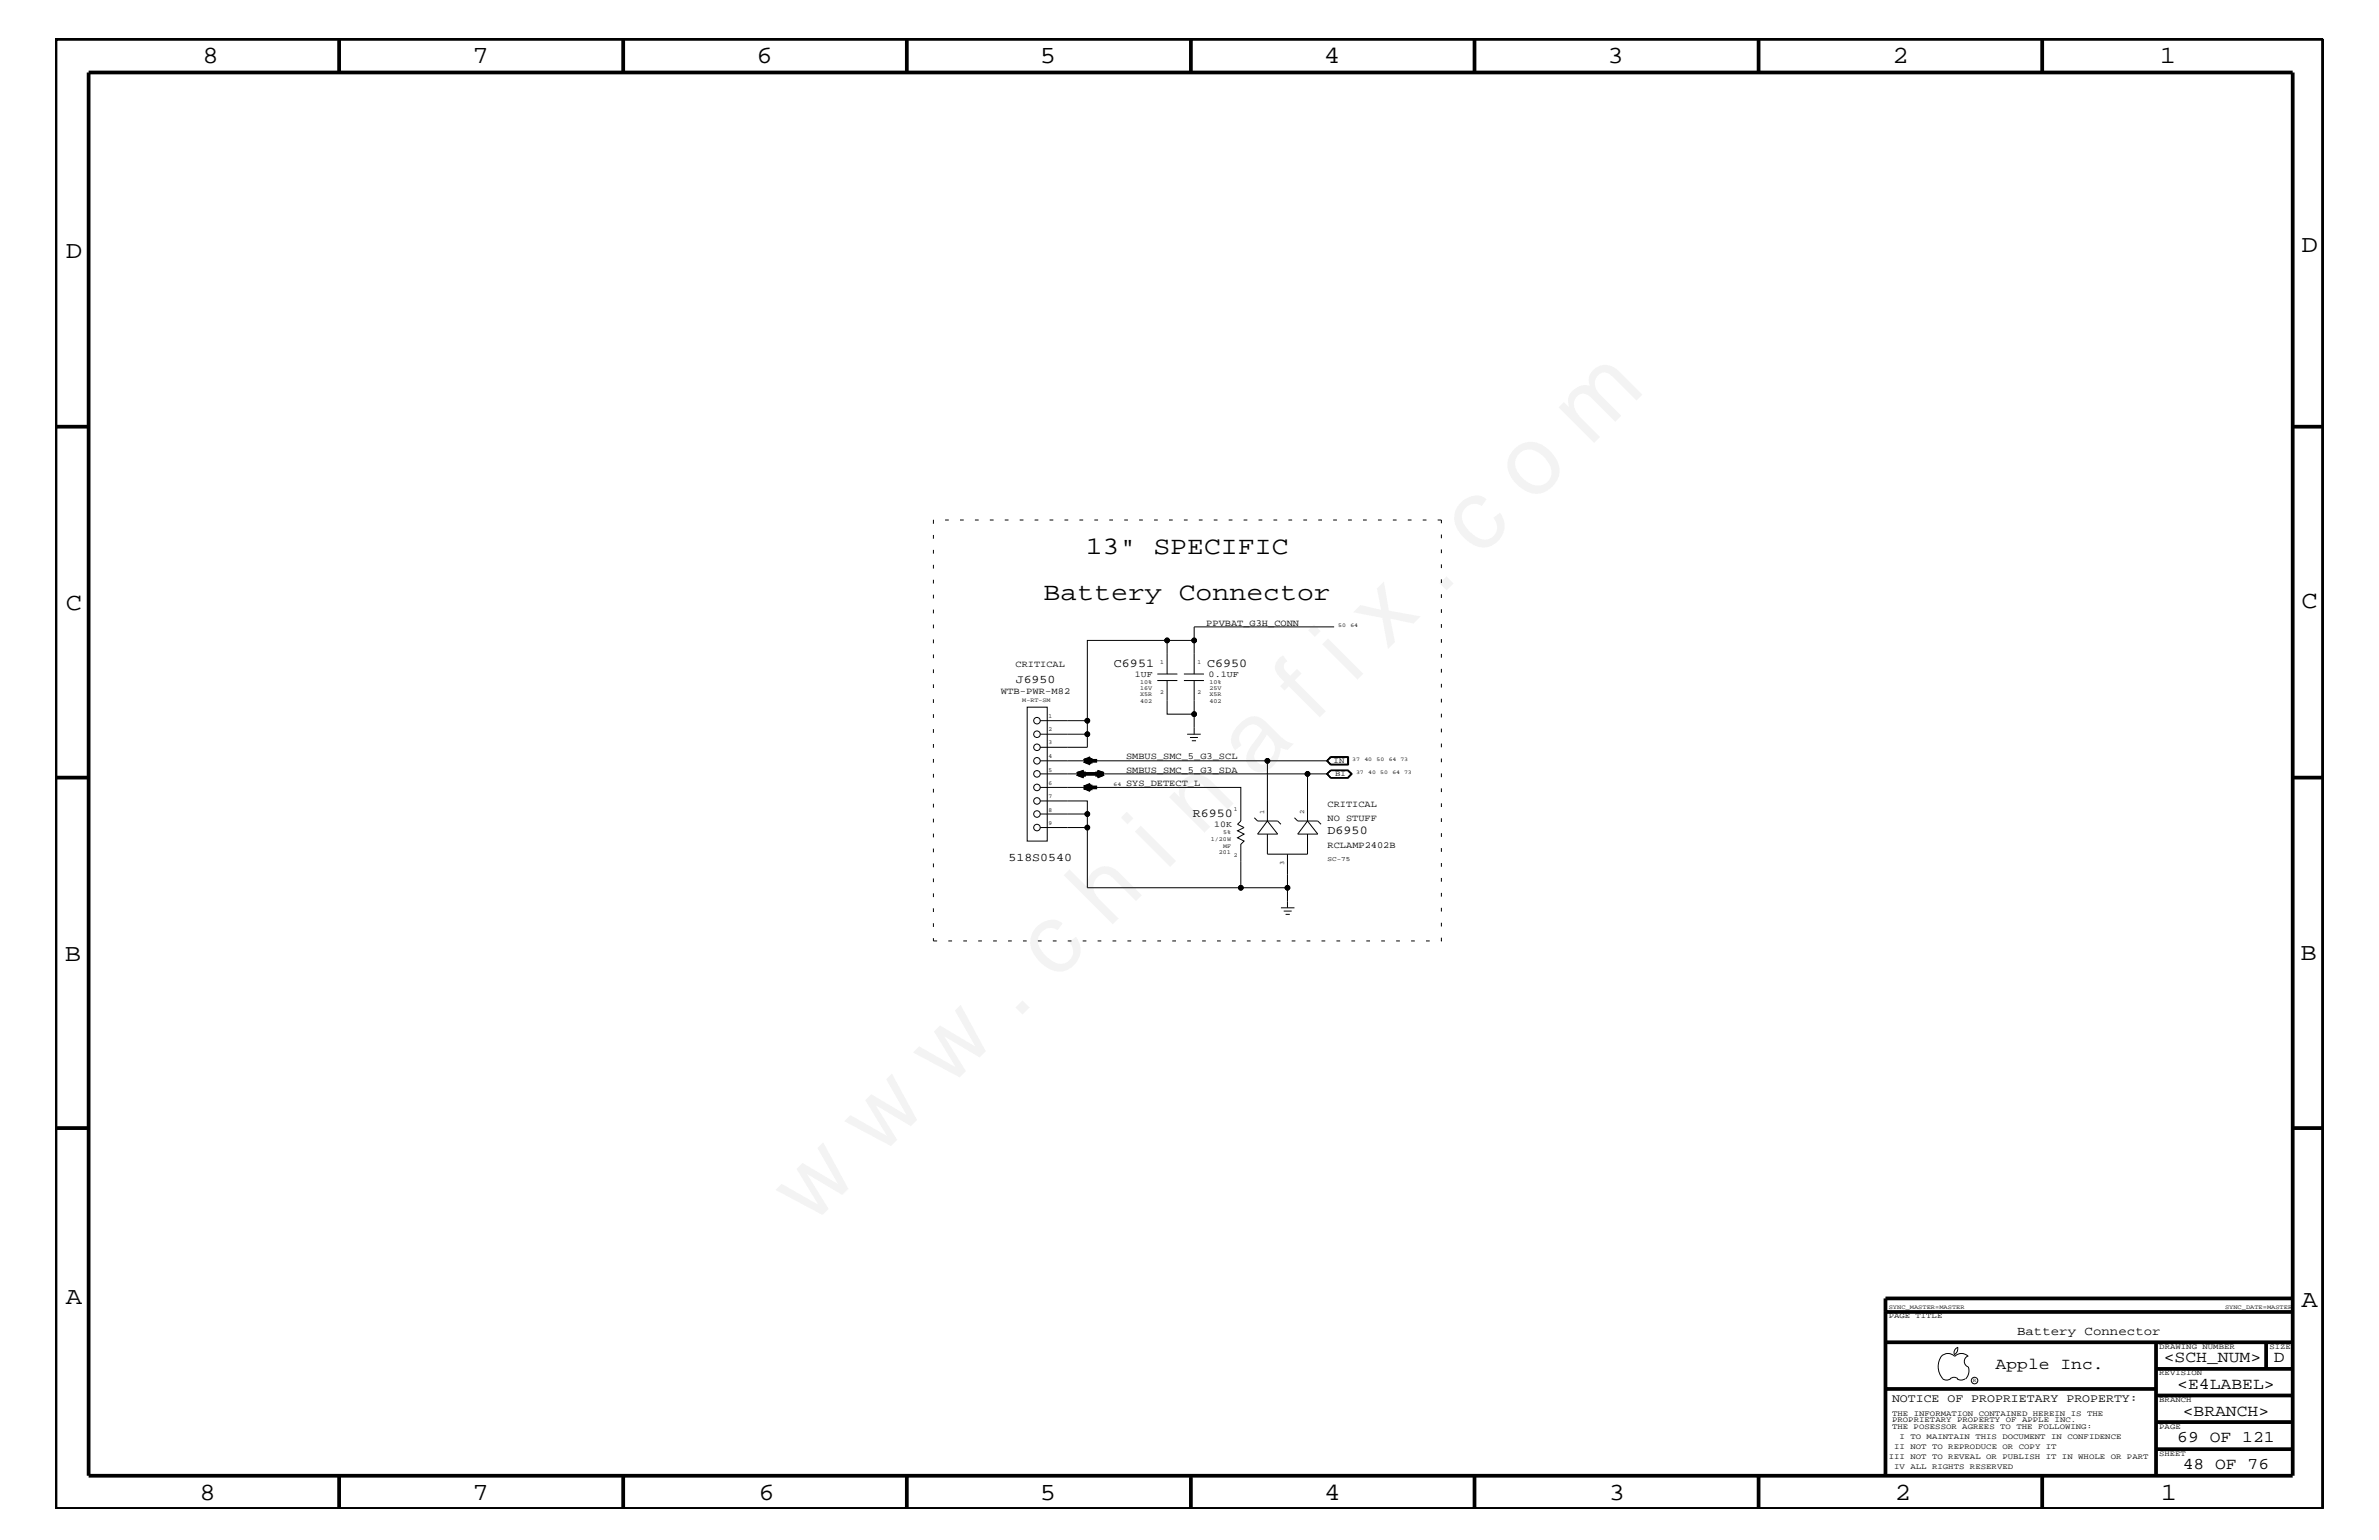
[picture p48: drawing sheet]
<svg xmlns="http://www.w3.org/2000/svg" width="432mm" height="279mm" viewBox="0 0 432 279" stroke-linecap="round" stroke-linejoin="round" font-family="sans-serif">
<defs><g id="words">
<text font-size="17.6" x="147.1" y="222.6" transform="rotate(-45 147.1 222.6)">w w w . c h i n a f i x . c o m</text>
<g font-size="4.6">
<text x="197.1" y="100.4">13&quot; SPECIFIC</text>
<text x="189.4" y="108.9">Battery Connector</text>
</g>
<g font-size="4.5">
<text x="36.7" y="11.5">8</text>
<text x="85.8" y="11.5">7</text>
<text x="137.3" y="11.5">6</text>
<text x="188.7" y="11.5">5</text>
<text x="240.3" y="11.5">4</text>
<text x="291.8" y="11.5">3</text>
<text x="343.5" y="11.5">2</text>
<text x="392" y="11.5">1</text>
<text x="11.9" y="46.8">D</text>
<text x="417.7" y="45.7">D</text>
<text x="11.9" y="110.6">C</text>
<text x="417.7" y="110.3">C</text>
<text x="11.8" y="174.3">B</text>
<text x="417.6" y="174.2">B</text>
<text x="11.9" y="236.7">A</text>
<text x="417.7" y="237.1">A</text>
<text x="36.2" y="272.1">8</text>
<text x="85.8" y="272.1">7</text>
<text x="137.7" y="272.1">6</text>
<text x="188.7" y="272.1">5</text>
<text x="240.4" y="272.1">4</text>
<text x="292" y="272.1">3</text>
<text x="343.9" y="272.1">2</text>
<text x="392.2" y="272.1">1</text>
</g>
<g font-size="3">
<text x="362.2" y="248.4">Apple Inc.</text>
<text x="392.7" y="247.1">&lt;SCH_NUM&gt;</text>
<text x="395.2" y="252">&lt;E4LABEL&gt;</text>
<text x="412.7" y="247.1">D</text>
<text x="396.2" y="256.8">&lt;BRANCH&gt;</text>
<text x="395.2" y="261.6">69 OF 121</text>
<text x="396.2" y="266.6">48 OF 76</text>
</g>
<text font-size="2.3" x="366.1" y="242.3">Battery Connector</text>
<g font-size="2.2">
<text x="202.2" y="121">C6951</text>
<text x="219.1" y="121">C6950</text>
<text x="216.5" y="148.2">R6950</text>
<text x="241" y="151.3">D6950</text>
</g>
<g font-size="2.1">
<text x="184.4" y="124">J6950</text>
<text x="183" y="156.2">518S0540</text>
<text x="343.4" y="254.4">NOTICE OF PROPRIETARY PROPERTY:</text>
</g>
<g font-size="1.7">
<text x="218.9" y="113.6">PPVBAT_G3H_CONN</text>
<text x="181.7" y="125.9">WTB-PWR-M82</text>
<text x="184.3" y="121">CRITICAL</text>
<text x="204.4" y="137.8">SMBUS_SMC_5_G3_SCL</text>
<text x="204.4" y="140.2">SMBUS_SMC_5_G3_SDA</text>
<text x="204.4" y="142.6">SYS_DETECT_L</text>
<text x="241" y="149">NO STUFF</text>
<text x="241" y="146.5">CRITICAL</text>
<text x="241" y="153.8">RCLAMP2402B</text>
</g>
<g font-size="1.6">
<text x="206" y="122.9">1UF</text>
<text x="219.4" y="122.9">0.1UF</text>
<text x="220.4" y="150.1">10K</text>
</g>
<g font-size="1.4">
<text x="242.1" y="138.4">IN</text>
<text x="242.3" y="140.8">BI</text>
<text x="342.8" y="239.2">PAGE TITLE</text>
<text x="391.9" y="244.7">DRAWING NUMBER</text>
<text x="411.9" y="244.7">SIZE</text>
<text x="391.9" y="249.5">REVISION</text>
<text x="343.4" y="256.8">THE INFORMATION CONTAINED HEREIN IS THE</text>
<text x="391.9" y="254.4">BRANCH</text>
<text x="343.4" y="258">PROPRIETARY PROPERTY OF APPLE INC.</text>
<text x="343.4" y="259.3">THE POSESSOR AGREES TO THE FOLLOWING:</text>
<text x="343.8" y="262.9">II NOT TO REPRODUCE OR COPY IT</text>
<text x="344.8" y="261.1">I TO MAINTAIN THIS DOCUMENT IN CONFIDENCE</text>
<text x="391.9" y="259.3">PAGE</text>
<text x="342.8" y="264.7">III NOT TO REVEAL OR PUBLISH IT IN WHOLE OR PART</text>
<text x="343.8" y="266.6">IV ALL RIGHTS RESERVED</text>
<text x="391.9" y="264.1">SHEET</text>
</g>
<g font-size="1.2">
<text x="229.4" y="147.7" transform="rotate(-90 229.4 147.7)">1</text>
<text x="236.7" y="147.7" transform="rotate(-90 236.7 147.7)">2</text>
<text x="233.1" y="157" transform="rotate(-90 233.1 157)">3</text>
<text x="241" y="156.2">SC-75</text>
</g>
<g font-size="1.1">
<text x="206.9" y="125.2">16V</text>
<text x="206.9" y="124.1">10%</text>
<text x="210.6" y="125.9">2</text>
<text x="210.6" y="120.4">1</text>
<text x="217.3" y="125.9">2</text>
<text x="217.3" y="120.4">1</text>
<text x="219.5" y="124.1">10%</text>
<text x="219.5" y="125.2">25V</text>
<text x="185.5" y="127.4">M-RT-SM</text>
<text x="190.3" y="130.2">1</text>
<text x="206.9" y="126.4">X5R</text>
<text x="206.9" y="127.6">402</text>
<text x="219.5" y="127.6">402</text>
<text x="219.5" y="126.4">X5R</text>
<text x="190.3" y="137.5">4</text>
<text x="190.3" y="135.1">3</text>
<text x="190.3" y="132.7">2</text>
<text x="190.3" y="142.4">6</text>
<text x="190.3" y="140">5</text>
<text x="190.3" y="149.6">9</text>
<text x="190.3" y="147.3">8</text>
<text x="190.3" y="144.8">7</text>
<text x="223.9" y="147.1">1</text>
<text x="219.8" y="152.6">1/20W</text>
<text x="221.2" y="155">201</text>
<text x="222" y="151.3">5%</text>
<text x="222" y="153.8">MF</text>
<text x="223.9" y="155.6">2</text>
<text x="342.8" y="237.4">SYNC_MASTER=MASTER</text>
<text x="403.9" y="237.4">SYNC_DATE=MASTER</text>
</g>
<g font-size="1">
<text x="242.9" y="113.7">50</text>
<text x="245.1" y="113.7">64</text>
<text x="202.1" y="142.6">64</text>
<text x="245.4" y="138">37</text>
<text x="246.1" y="140.4">37</text>
<text x="247.6" y="138">40</text>
<text x="248.3" y="140.4">40</text>
<text x="249.9" y="138">50</text>
<text x="250.5" y="140.4">50</text>
<text x="252.1" y="138">64 73</text>
<text x="252.7" y="140.4">64 73</text>
<text x="358.1" y="250.7">R</text>
</g>
</g></defs>
<g fill="none" stroke="#000" stroke-width=".68" stroke-linecap="butt">
<path d="M10.1 7.1h411.5v266.7h-411.5zM16.1 13.2h400v254.5h-400zM61.6 7.1v6.1M113.1 7.1v6.1M164.6 7.1v6.1M216.2 7.1v6.1M267.6 7.1v6.1M319.2 7.1v6.1M370.7 7.1v6.1M10.1 77.4h6M416.1 77.4h5.5M10.1 141.1h6"/>
<path d="M416.1 141.1h5.5M10.1 204.7h6M416.1 204.7h5.5M342.2 238h73.9M416.1 235.6h-73.9v32.1M342.2 243.5h73.9M342.2 252h49.1M391.3 248.4h24.8M391.3 243.5v24.2M391.3 258h24.8M391.3 253.2h24.8M411.3 243.5v4.9"/>
<path d="M61.6 267.7v6.1M113.1 267.7v6.1M164.6 267.7v6.1M216.2 268v5.8M267.6 267.7v6.1M319.2 267.7v6.1M370.7 267.7v6.1M391.3 262.9h24.8"/>
</g>
<g fill="none" stroke="#000" stroke-width=".18">
<path d="M193.7 138h46.1M193.7 142.9h31.5v2.4M193.7 140.4h46.1M352.3 246.1a1.72 1.72 0 0 1 2.5 0 1.69 1.69 0 0 1 2.4 0M352.4 246a3.2 3.2 0 0 0 .4 4.3l.8 .1 .4-.2M354 250.2l.7-.3 .7 .3M355.2 250.2l.7 .2 .7-.2M355.3 244.4v.3a1.18 1.18 0 0 1-.6 1.1M355.4 244.4a.99 .99 0 0 0-.6 1.4M357.2 246a1.04 1.04 0 0 0-.7 1 1.04 1.04 0 0 0 .7 1M357.3 248l.1 .7a2.11 2.11 0 0 1-.6 1.5"/>
<circle cx="358.4" cy="250.5" r=".59"/>
</g>
<path d="M169.4 94.3v76.4M261.6 94.3h-92.2M169.4 170.7h92.2v-76.4" fill="none" stroke="#000" stroke-width=".18" stroke-dasharray=".7 2" stroke-linecap="butt"/>
<use href="#words"/>
</svg>
